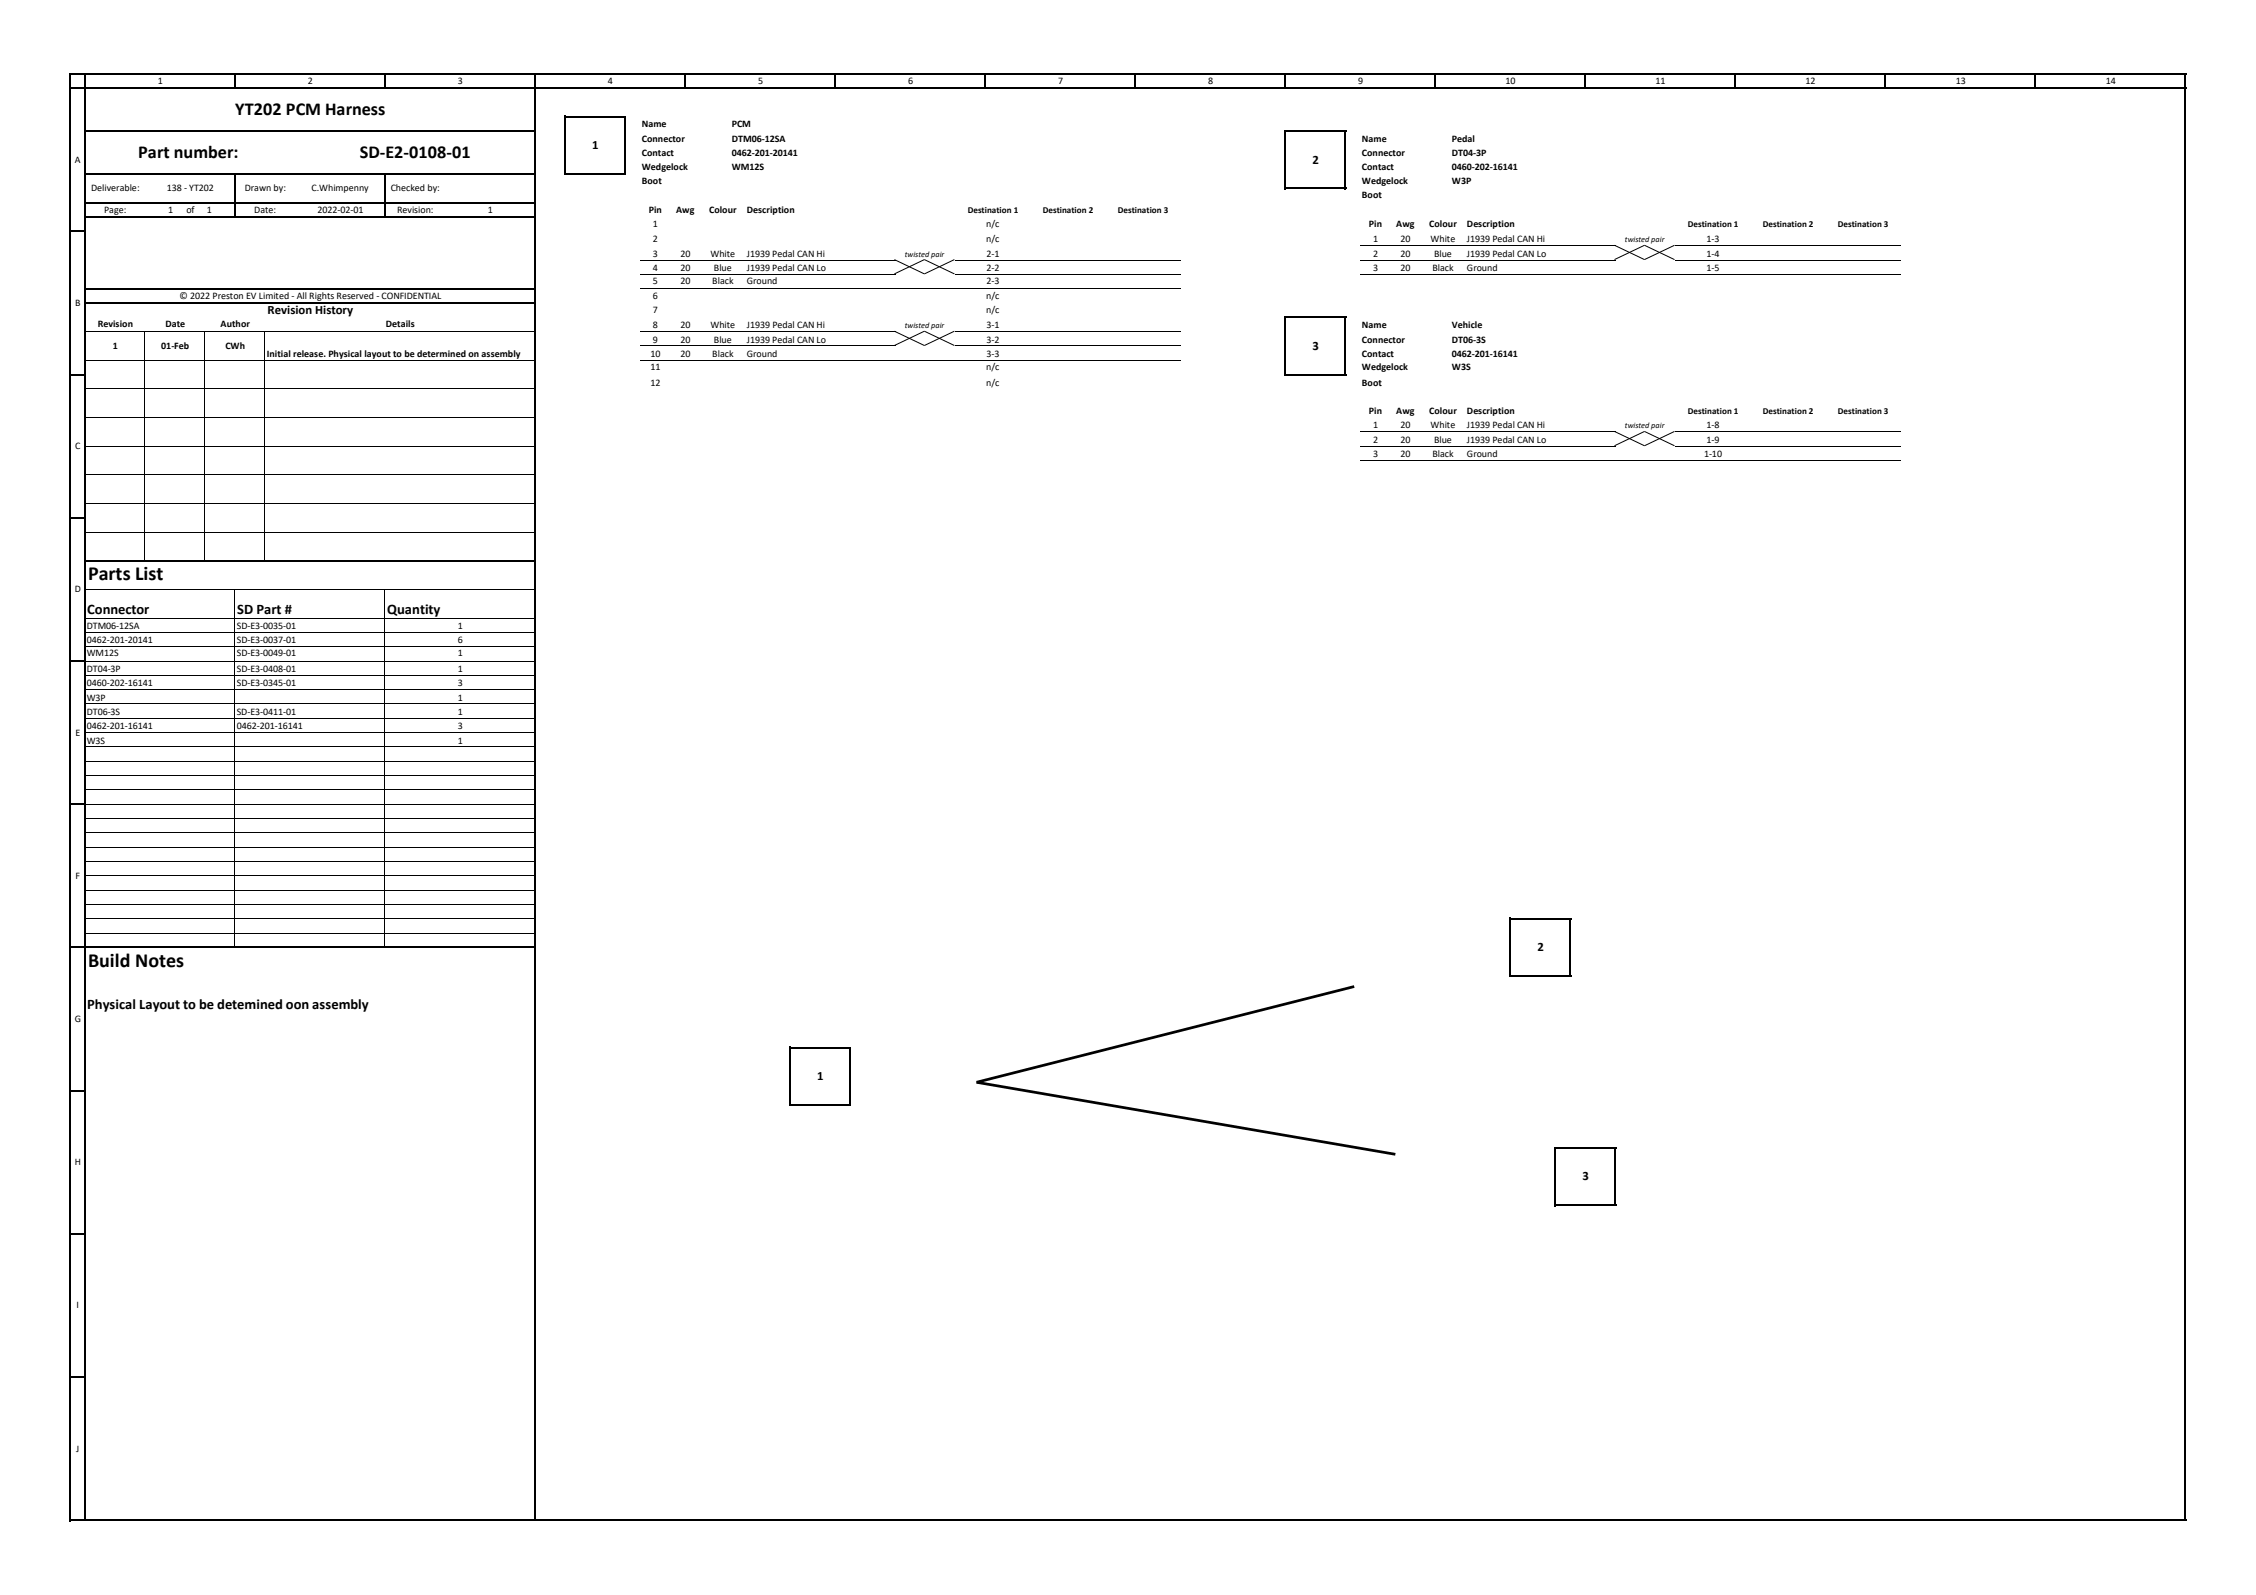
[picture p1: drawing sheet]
<svg xmlns="http://www.w3.org/2000/svg" width="420mm" height="297mm" viewBox="0 0 420 297" stroke-linecap="round" stroke-linejoin="round" font-family="sans-serif">
<defs><g id="words">
<g font-size="3.7">
<text x="16.4" y="108.1">Parts List</text>
<text x="16.4" y="180.1">Build Notes</text>
</g>
<g font-size="3.4">
<text x="43.8" y="21.5">YT202 PCM Harness</text>
<text x="25.7" y="29.5">Part number:</text>
<text x="67" y="29.5">SD-E2-0108-01</text>
</g>
<g font-size="2.7">
<text x="16.2" y="114.3">Connector</text>
<text x="44.2" y="114.3">SD Part #</text>
<text x="72.1" y="114.3">Quantity</text>
<text x="16.2" y="187.9">Physical Layout to be detemined oon assembly</text>
</g>
<g font-size="2.4">
<text x="110.3" y="27.8">1</text>
<text x="244.4" y="30.5">2</text>
<text x="49.8" y="58.5">Revision History</text>
<text x="244.4" y="65.2">3</text>
<text x="286.3" y="177.2">2</text>
<text x="152.2" y="201.2">1</text>
<text x="294.7" y="219.8">3</text>
</g>
<g font-size="1.9">
<text x="29.4" y="15.6">1</text>
<text x="57.4" y="15.6">2</text>
<text x="85.3" y="15.6">3</text>
<text x="113.2" y="15.6">4</text>
<text x="141.2" y="15.6">5</text>
<text x="169.1" y="15.6">6</text>
<text x="197.1" y="15.6">7</text>
<text x="225" y="15.6">8</text>
<text x="252.9" y="15.6">9</text>
<text x="280.4" y="15.6">10</text>
<text x="308.3" y="15.6">11</text>
<text x="336.3" y="15.6">12</text>
<text x="364.2" y="15.6">13</text>
<text x="392.2" y="15.6">14</text>
<text x="119.5" y="23.6">Name</text>
<text x="136.3" y="23.6">PCM</text>
<text x="119.5" y="26.5">Connector</text>
<text x="119.5" y="29.1">Contact</text>
<text x="136.3" y="26.5">DTM06-12SA</text>
<text x="136.3" y="29.1">0462-201-20141</text>
<text x="253.6" y="26.5">Name</text>
<text x="253.6" y="29.1">Connector</text>
<text x="270.4" y="26.5">Pedal</text>
<text x="270.4" y="29.1">DT04-3P</text>
<text x="14" y="30.3">A</text>
<text x="17" y="35.6">Deliverable:</text>
<text x="31.1" y="35.6">138 - YT202</text>
<text x="45.6" y="35.6">Drawn by:</text>
<text x="58" y="35.6">C.Whimpenny</text>
<text x="72.8" y="35.6">Checked by:</text>
<text x="119.5" y="34.3">Boot</text>
<text x="119.5" y="31.6">Wedgelock</text>
<text x="136.3" y="31.6">WM12S</text>
<text x="253.6" y="31.6">Contact</text>
<text x="253.6" y="34.3">Wedgelock</text>
<text x="270.4" y="34.3">W3P</text>
<text x="270.4" y="31.6">0460-202-16141</text>
<text x="19.4" y="39.6">Page:</text>
<text x="31.3" y="39.6">1</text>
<text x="34.7" y="39.6">of</text>
<text x="38.5" y="39.6">1</text>
<text x="47.4" y="39.6">Date:</text>
<text x="59.1" y="39.6">2022-02-01</text>
<text x="73.9" y="39.6">Revision:</text>
<text x="90.9" y="39.6">1</text>
<text x="120.9" y="39.6">Pin</text>
<text x="125.9" y="39.6">Awg</text>
<text x="132.1" y="39.6">Colour</text>
<text x="139.1" y="39.6">Description</text>
<text x="253.6" y="37">Boot</text>
<text x="121.6" y="42.3">1</text>
<text x="121.6" y="47.8">3</text>
<text x="121.6" y="45.1">2</text>
<text x="126.7" y="47.8">20</text>
<text x="132.3" y="47.8">White</text>
<text x="139.1" y="47.8">J1939 Pedal CAN Hi</text>
<text x="183.7" y="42.3">n/c</text>
<text x="183.7" y="45.1">n/c</text>
<text x="183.7" y="47.8">2-1</text>
<text x="255" y="42.3">Pin</text>
<text x="255.7" y="45.1">1</text>
<text x="255.7" y="47.8">2</text>
<text x="260" y="42.3">Awg</text>
<text x="260.8" y="45.1">20</text>
<text x="260.8" y="47.8">20</text>
<text x="266.2" y="42.3">Colour</text>
<text x="266.4" y="45.1">White</text>
<text x="267.1" y="47.8">Blue</text>
<text x="273.2" y="45.1">J1939 Pedal CAN Hi</text>
<text x="273.2" y="47.8">J1939 Pedal CAN Lo</text>
<text x="273.2" y="42.3">Description</text>
<text x="317.8" y="47.8">1-4</text>
<text x="317.8" y="45.1">1-3</text>
<text x="121.6" y="53">5</text>
<text x="121.6" y="50.5">4</text>
<text x="126.7" y="50.5">20</text>
<text x="126.7" y="53">20</text>
<text x="132.7" y="53">Black</text>
<text x="133" y="50.5">Blue</text>
<text x="139.1" y="50.5">J1939 Pedal CAN Lo</text>
<text x="139.1" y="52.9">Ground</text>
<text x="183.7" y="53">2-3</text>
<text x="183.7" y="50.5">2-2</text>
<text x="255.7" y="50.5">3</text>
<text x="260.8" y="50.5">20</text>
<text x="266.8" y="50.5">Black</text>
<text x="273.2" y="50.5">Ground</text>
<text x="317.8" y="50.5">1-5</text>
<text x="14" y="57">B</text>
<text x="33.4" y="55.6">© 2022 Preston EV Limited - All Rights Reserved - CONFIDENTIAL</text>
<text x="121.6" y="55.6">6</text>
<text x="121.6" y="58.3">7</text>
<text x="183.7" y="55.6">n/c</text>
<text x="183.7" y="58.3">n/c</text>
<text x="18.2" y="61">Revision</text>
<text x="21" y="65">1</text>
<text x="30" y="65">01-Feb</text>
<text x="30.8" y="61">Date</text>
<text x="41.1" y="61">Author</text>
<text x="42" y="65">CWh</text>
<text x="71.9" y="61">Details</text>
<text x="121.6" y="63.8">9</text>
<text x="121.6" y="61.1">8</text>
<text x="126.7" y="63.8">20</text>
<text x="126.7" y="61.1">20</text>
<text x="132.3" y="61.1">White</text>
<text x="133" y="63.8">Blue</text>
<text x="139.1" y="63.8">J1939 Pedal CAN Lo</text>
<text x="139.1" y="61.1">J1939 Pedal CAN Hi</text>
<text x="183.7" y="61.1">3-1</text>
<text x="183.7" y="63.8">3-2</text>
<text x="253.6" y="61.1">Name</text>
<text x="253.6" y="63.8">Connector</text>
<text x="270.4" y="61.1">Vehicle</text>
<text x="270.4" y="63.8">DT06-3S</text>
<text x="49.7" y="66.5">Initial release. Physical layout to be determined on assembly</text>
<text x="121.1" y="66.5">10</text>
<text x="121.1" y="69">11</text>
<text x="121.1" y="71.8">12</text>
<text x="126.7" y="66.5">20</text>
<text x="132.7" y="66.5">Black</text>
<text x="139.1" y="66.5">Ground</text>
<text x="183.7" y="69">n/c</text>
<text x="183.7" y="71.8">n/c</text>
<text x="183.7" y="66.5">3-3</text>
<text x="253.6" y="66.5">Contact</text>
<text x="253.6" y="69">Wedgelock</text>
<text x="253.6" y="71.8">Boot</text>
<text x="270.4" y="69">W3S</text>
<text x="270.4" y="66.5">0462-201-16141</text>
<text x="255" y="77.1">Pin</text>
<text x="260" y="77.1">Awg</text>
<text x="266.2" y="77.1">Colour</text>
<text x="273.2" y="77.1">Description</text>
<text x="14" y="83.7">C</text>
<text x="255.7" y="79.8">1</text>
<text x="255.7" y="82.5">2</text>
<text x="260.8" y="79.8">20</text>
<text x="260.8" y="82.5">20</text>
<text x="266.4" y="79.8">White</text>
<text x="267.1" y="82.5">Blue</text>
<text x="273.2" y="82.5">J1939 Pedal CAN Lo</text>
<text x="273.2" y="79.8">J1939 Pedal CAN Hi</text>
<text x="317.8" y="79.8">1-8</text>
<text x="317.8" y="82.5">1-9</text>
<text x="255.7" y="85.1">3</text>
<text x="260.8" y="85.1">20</text>
<text x="266.8" y="85.1">Black</text>
<text x="273.2" y="85.1">Ground</text>
<text x="317.4" y="85.1">1-10</text>
<text x="13.9" y="110.3">D</text>
<text x="16.2" y="117.1">DTM06-12SA</text>
<text x="16.2" y="119.8">0462-201-20141</text>
<text x="44.1" y="117.1">SD-E3-0035-01</text>
<text x="44.1" y="119.8">SD-E3-0037-01</text>
<text x="85.2" y="117.1">1</text>
<text x="85.2" y="119.8">6</text>
<text x="16.2" y="125.1">DT04-3P</text>
<text x="16.2" y="122.3">WM12S</text>
<text x="44.1" y="125.1">SD-E3-0408-01</text>
<text x="44.1" y="122.3">SD-E3-0049-01</text>
<text x="85.2" y="125.1">1</text>
<text x="85.2" y="122.3">1</text>
<text x="16.2" y="127.8">0460-202-16141</text>
<text x="16.2" y="130.5">W3P</text>
<text x="44.1" y="127.8">SD-E3-0345-01</text>
<text x="85.2" y="127.8">3</text>
<text x="85.2" y="130.5">1</text>
<text x="14" y="137">E</text>
<text x="16.2" y="133.1">DT06-3S</text>
<text x="16.2" y="135.8">0462-201-16141</text>
<text x="44.1" y="133.1">SD-E3-0411-01</text>
<text x="44.1" y="135.8">0462-201-16141</text>
<text x="85.2" y="133.1">1</text>
<text x="85.3" y="135.8">3</text>
<text x="16.2" y="138.5">W3S</text>
<text x="85.2" y="138.5">1</text>
<text x="14.1" y="163.7">F</text>
<text x="13.9" y="190.3">G</text>
<text x="13.9" y="217">H</text>
<text x="14.3" y="243.7">I</text>
<text x="14.2" y="270.3">J</text>
</g>
<g font-size="1.7">
<text x="180.2" y="39.6">Destination 1</text>
<text x="194.2" y="39.6">Destination 2</text>
<text x="208.2" y="39.6">Destination 3</text>
<text x="314.4" y="42.3">Destination 1</text>
<text x="328.3" y="42.3">Destination 2</text>
<text x="342.3" y="42.3">Destination 3</text>
<text x="314.4" y="77.1">Destination 1</text>
<text x="328.3" y="77.1">Destination 2</text>
<text x="342.3" y="77.1">Destination 3</text>
</g>
<g font-size="1.5">
<text x="168.5" y="47.8">twisted pair</text>
<text x="302.6" y="45.1">twisted pair</text>
<text x="168.5" y="61.1">twisted pair</text>
<text x="302.6" y="79.8">twisted pair</text>
</g>
</g></defs>
<g fill="none" stroke="#000" stroke-width=".34">
<path d="M13 13.6v269.7M13.2 13.8h394M13.2 16.4h394M15.8 13.9v269.4M43.8 13.9v2.7M71.7 13.9v2.7M99.6 13.9v269.4M127.6 13.9v2.7M155.5 13.9v2.7M183.5 13.9v2.7M211.4 13.9v2.7M239.3 13.9v2.7"/>
<path d="M267.3 13.9v2.7M295.2 13.9v2.7M323.2 13.9v2.7M351.1 13.9v2.7M379 13.9v2.7M407 13.9v269.4M16 24.4h83.8M16 32.4h83.8M16 37.8h83.8M43.8 32.6v8M71.7 32.6v8M105.2 21.6v11"/>
<path d="M105.4 32.4h11.2M105.4 21.8h11.2M116.4 21.9v10.7M239.3 24.3v11M239.5 24.4h11.2M239.5 35.1h11.2M250.5 24.6v10.7M13.2 43.1h2.8M16 53.8h83.8M16 40.4h83.8M16 56.4h83.8M239.3 58.9v11"/>
<path d="M239.5 59.1h11.2M250.5 59.3v10.6M13.2 69.8h2.8M239.5 69.8h11.2M13.2 96.4h2.8M16 104.4h83.8M13.2 123.1h2.8M13.2 149.8h2.8M13.2 176.4h86.6M281.3 170.9v11M281.4 171.1h11.2M292.4 171.3v10.6"/>
<path d="M147.1 194.9v11.1M147.3 195.1h11.2M158.3 195.3v10.7M281.4 181.8h11.2M13.2 203.1h2.8M147.3 205.8h11.2M289.6 213.6v11M289.8 213.8h11.2M300.8 214v10.6M13.2 229.8h2.8M289.8 224.5h11.2M13.2 256.5h2.8"/>
<path d="M13.2 283.1h394"/>
</g>
<g fill="none" stroke="#000" stroke-width=".19">
<path d="M119.2 48.4h47.5M119.2 51.1h47.5M119.2 53.8h100.6M166.6 48.3l5.6 2.7 5.5-2.7M166.6 51l5.6-2.7 5.5 2.7M177.9 48.4h41.9M177.9 51.1h41.9M253.3 45.8h47.6M253.3 48.4h47.6M253.3 51.1h100.6M300.7 45.7l5.6 2.6 5.6-2.6M300.7 48.3l5.6-2.6 5.6 2.6"/>
<path d="M312 45.8h41.9M312 48.4h41.9M16 61.8h83.5M16 67.1h83.5M16 72.4h83.5M16 77.8h83.5M27 61.8v42.5M38.2 61.8v42.5M49.3 61.8v42.5M119.2 61.8h47.5M119.2 64.4h47.5M119.2 67.1h100.6"/>
<path d="M166.6 61.7l5.6 2.6 5.5-2.6M166.6 64.3l5.6-2.6 5.5 2.6M177.9 61.8h41.9M177.9 64.4h41.9M16 83.1h83.5M16 88.4h83.5M16 93.8h83.5M16 99.1h83.5M253.3 80.4h47.6M253.3 83.1h47.6M253.3 85.8h100.6M300.7 80.3l5.6 2.7 5.6-2.7"/>
<path d="M300.7 83l5.6-2.7 5.6 2.7M312 80.4h41.9M312 83.1h41.9M16 109.8h83.5M16 115.1h83.5M16 117.8h83.5M43.8 109.9v66.4M71.7 109.9v66.4M16 120.4h83.5M16 123.1h83.5M16 125.8h83.5M16 128.4h83.5"/>
<path d="M16 131.1h83.5M16 133.8h83.5M16 136.4h83.5M16 139.1h83.5M16 141.8h83.5M16 144.4h83.5M16 147.1h83.5M16 149.8h83.5M16 152.4h83.5M16 155.1h83.5M16 157.8h83.5M16 171.1h83.5"/>
<path d="M16 160.4h83.5M16 163.1h83.5M16 165.8h83.5M16 168.4h83.5M16 173.8h83.5"/>
</g>
<path d="M252.2 183.7l-70.3 17.8M181.9 201.5l78 13.5" fill="none" stroke="#000" stroke-width=".51"/>
<use href="#words"/>
</svg>
